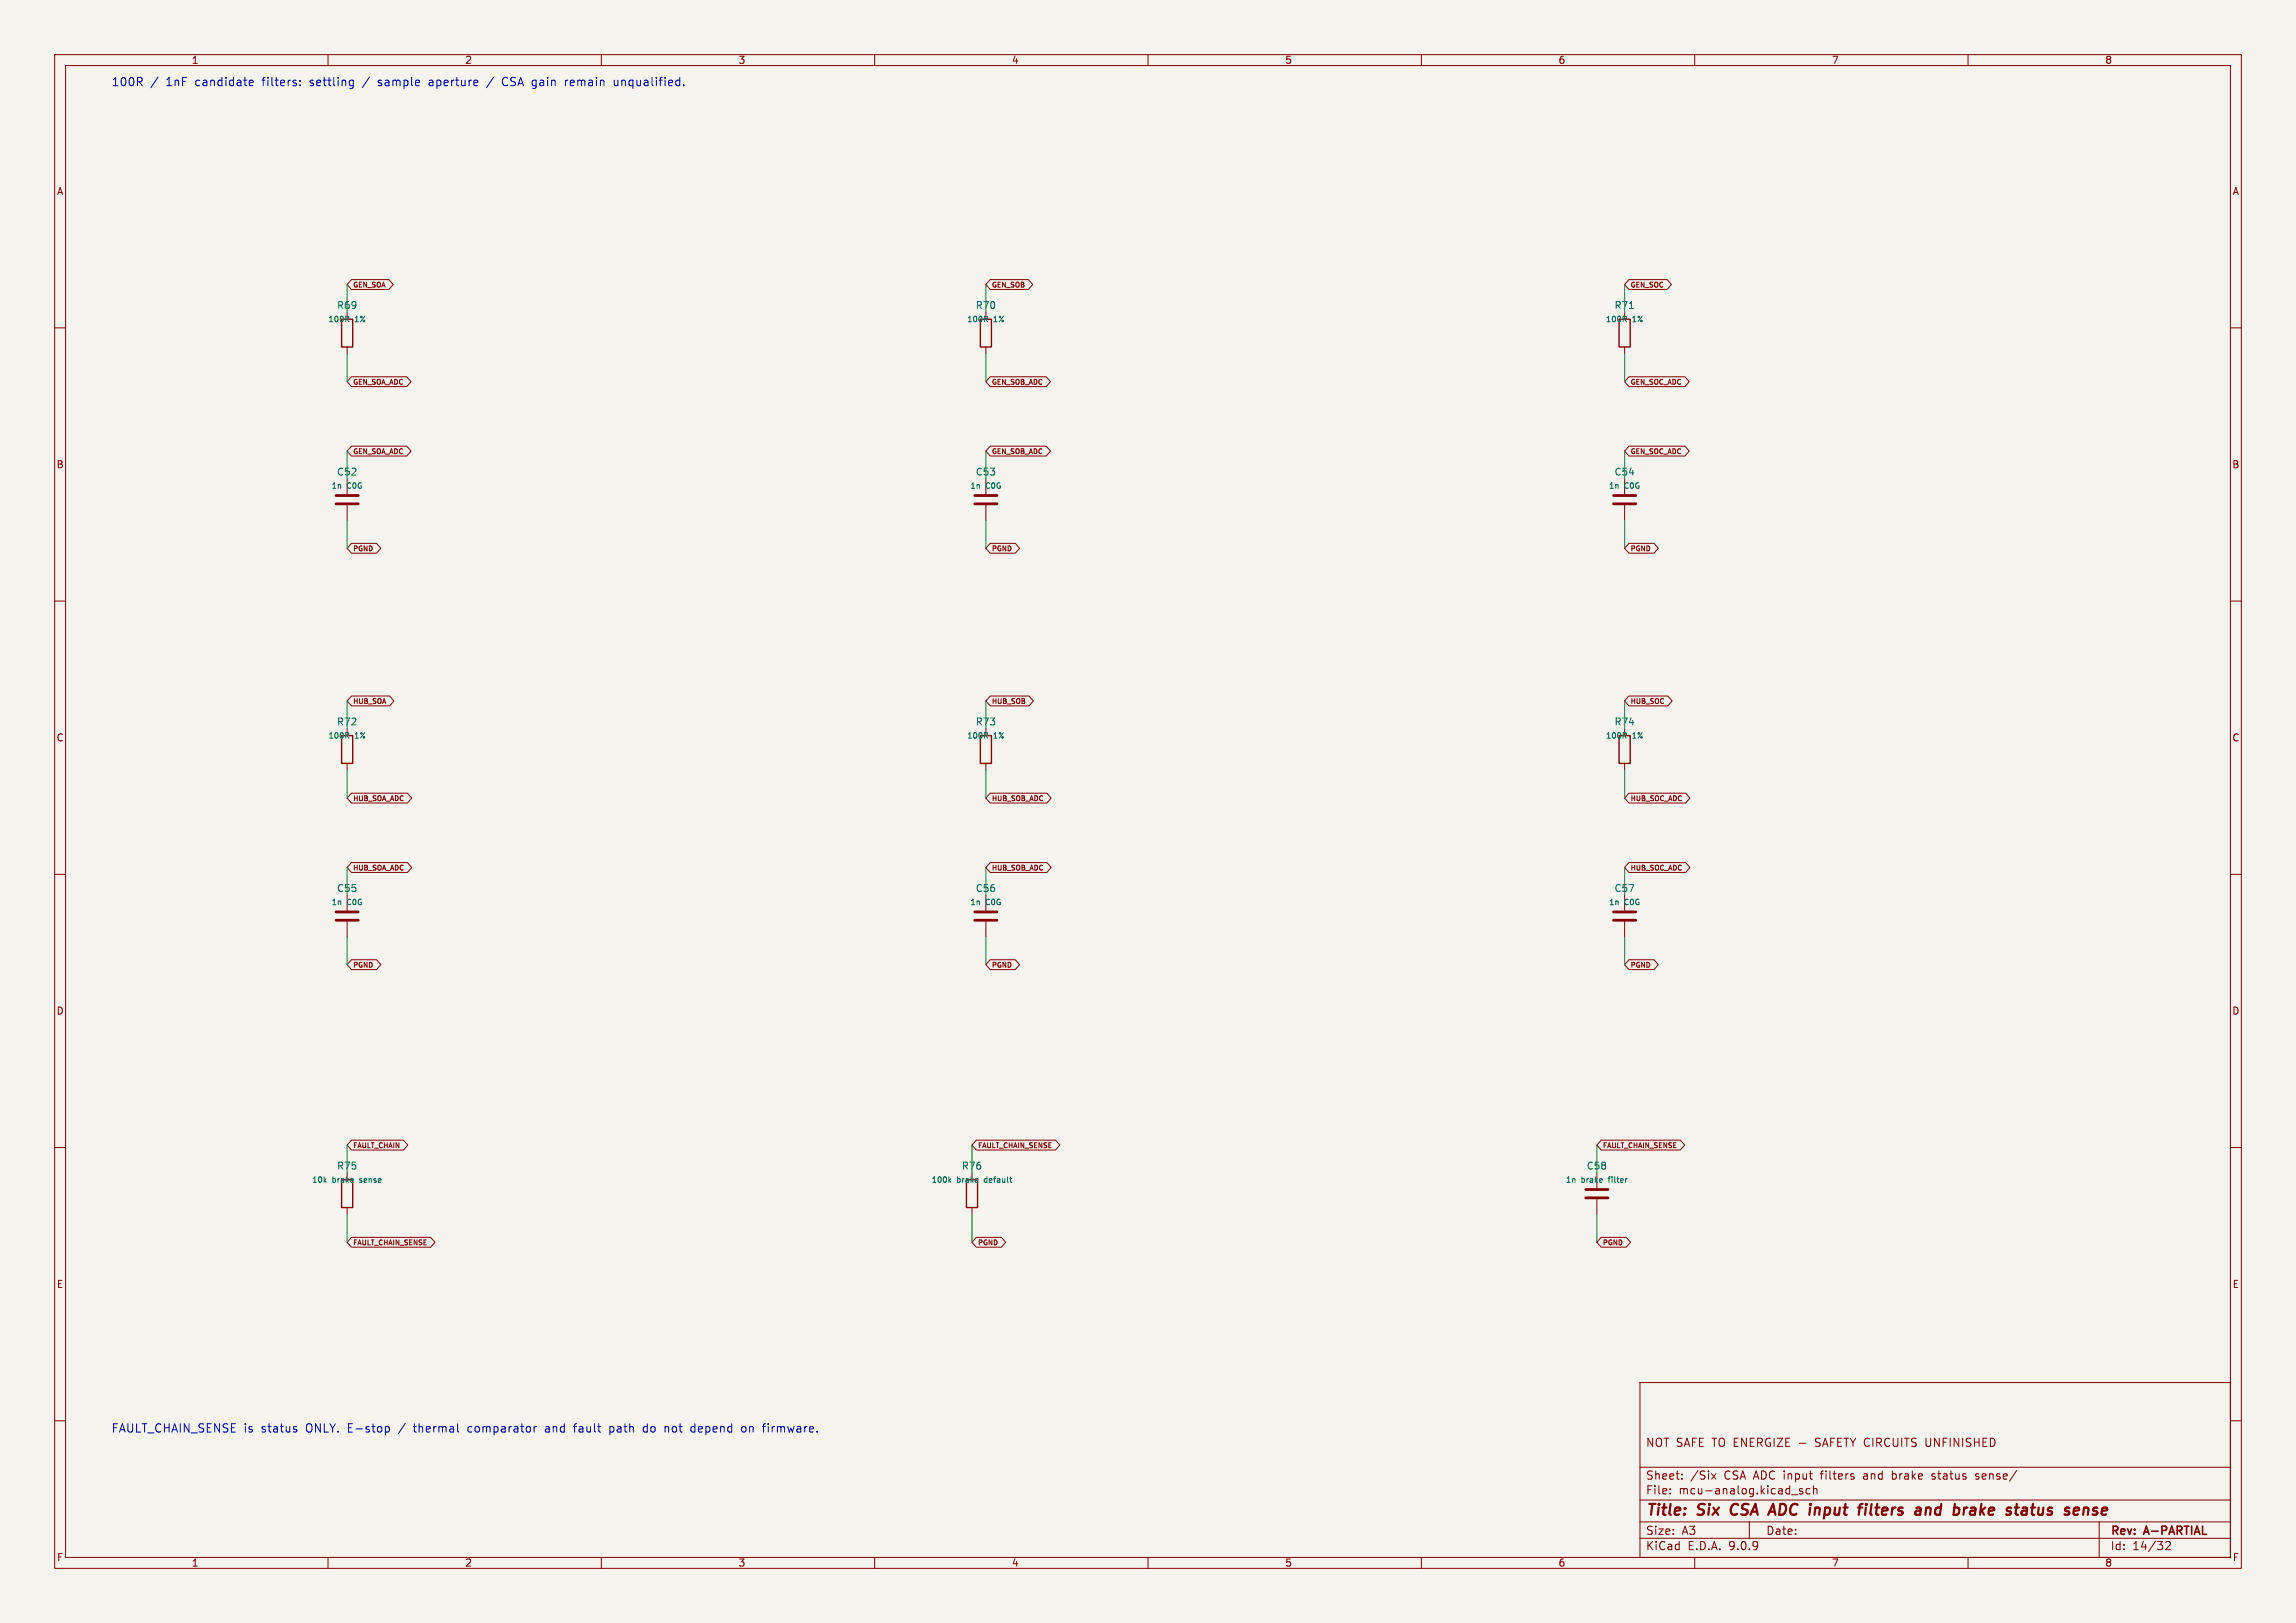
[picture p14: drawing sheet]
<svg xmlns="http://www.w3.org/2000/svg" width="420mm" height="297mm" viewBox="0 0 420 297" stroke-linecap="round" stroke-linejoin="round" font-family="sans-serif">
<defs><g id="words">
<g font-size="2.8" fill="#840000">
<text x="301" y="277.9">Title:</text>
<text x="310.6" y="277.9">Six</text>
<text x="317.4" y="277.9">CSA</text>
<text x="325.4" y="277.9">ADC input</text>
<text x="343.3" y="277.9">filters</text>
<text x="354.5" y="277.9">and</text>
<text x="362.2" y="277.9">brake</text>
<text x="372.7" y="277.9">status</text>
<text x="384.2" y="277.9">sense</text>
</g>
<g font-size="2.1" fill="#0000c2">
<text x="20.3" y="16">100R</text>
<text x="30.4" y="16">1nF</text>
<text x="35.9" y="16">candidate</text>
<text x="48.3" y="16">filters:</text>
<text x="57.1" y="16">settling</text>
<text x="67" y="16">/</text>
<text x="69.9" y="16">sample</text>
<text x="79.3" y="16">aperture</text>
<text x="93" y="16">CSA gain</text>
<text x="104.8" y="16">remain</text>
<text x="113.9" y="16">unqualified.</text>
<text x="20.3" y="262.4">FAULT_CHAIN_SENSE is</text>
<text x="47.8" y="262.4">status</text>
<text x="56.1" y="262.4">ONLY. E-stop</text>
<text x="73.3" y="262.4">/</text>
<text x="76.2" y="262.4">thermal</text>
<text x="86.3" y="262.4">comparator</text>
<text x="100.6" y="262.4">and</text>
<text x="106" y="262.4">fault</text>
<text x="112.6" y="262.4">path</text>
<text x="119" y="262.4">do</text>
<text x="123" y="262.4">not</text>
<text x="128" y="262.4">depend</text>
<text x="137.4" y="262.4">on</text>
<text x="141.5" y="262.4">firmware.</text>
</g>
<g font-size="2.1" fill="#840000">
<text x="301" y="265">NOT SAFE TO ENERGIZE -</text>
<text x="332.5" y="265">SAFETY CIRCUITS</text>
<text x="352.9" y="265">UNFINISHED</text>
<text x="301" y="273.7">File:</text>
<text x="301" y="271">Sheet:</text>
<text x="307.1" y="273.7">mcu-analog.kicad_sch</text>
<text x="309.2" y="271">/Six</text>
<text x="315.4" y="271">CSA ADC input</text>
<text x="333.5" y="271">filters</text>
<text x="341.4" y="271">and</text>
<text x="346.8" y="271">brake</text>
<text x="354.2" y="271">status</text>
<text x="362.4" y="271">sense/</text>
<text x="301" y="281.1">Size:</text>
<text x="307.6" y="281.1">A3</text>
<text x="323" y="281.1">Date:</text>
<text x="386" y="281.3">Rev:</text>
<text x="392.4" y="281.3">A-PARTIAL</text>
<text x="301" y="283.9">KiCad</text>
<text x="308.7" y="283.9">E.D.A.</text>
<text x="316.3" y="283.9">9.0.9</text>
<text x="386" y="283.9">Id:</text>
<text x="390.1" y="283.9">14/32</text>
</g>
<g font-size="1.8" fill="#840000">
<text x="35" y="11.9">1</text>
<text x="85" y="11.9">2</text>
<text x="135" y="11.9">3</text>
<text x="185" y="11.9">4</text>
<text x="235" y="11.9">5</text>
<text x="285" y="11.9">6</text>
<text x="335" y="11.9">7</text>
<text x="385" y="11.9">8</text>
<text x="10.3" y="35.9">A</text>
<text x="408.3" y="35.9">A</text>
<text x="10.3" y="85.9">B</text>
<text x="408.2" y="85.9">B</text>
<text x="10.3" y="135.9">C</text>
<text x="408.2" y="135.9">C</text>
<text x="10.3" y="185.9">D</text>
<text x="408.2" y="185.9">D</text>
<text x="10.3" y="235.9">E</text>
<text x="408.3" y="235.9">E</text>
<text x="10.3" y="285.9">F</text>
<text x="35" y="286.9">1</text>
<text x="85" y="286.9">2</text>
<text x="135" y="286.9">3</text>
<text x="185" y="286.9">4</text>
<text x="235" y="286.9">5</text>
<text x="285" y="286.9">6</text>
<text x="335" y="286.9">7</text>
<text x="385" y="286.9">8</text>
<text x="408.3" y="285.9">F</text>
</g>
<g font-size="1.8" fill="#006464">
<text x="61.6" y="56.7">R69</text>
<text x="178.4" y="56.7">R70</text>
<text x="295.2" y="56.7">R71</text>
<text x="61.6" y="87.2">C52</text>
<text x="178.4" y="87.2">C53</text>
<text x="295.2" y="87.2">C54</text>
<text x="61.6" y="132.9">R72</text>
<text x="178.4" y="132.9">R73</text>
<text x="295.2" y="132.9">R74</text>
<text x="61.6" y="163.4">C55</text>
<text x="178.4" y="163.4">C56</text>
<text x="295.2" y="163.4">C57</text>
<text x="61.6" y="214.2">R75</text>
<text x="175.9" y="214.2">R76</text>
<text x="290.2" y="214.2">C58</text>
</g>
<g font-size="1.4" fill="#006464">
<text x="60" y="59.2">100R</text>
<text x="64.9" y="59.2">1%</text>
<text x="176.8" y="59.2">100R</text>
<text x="181.7" y="59.2">1%</text>
<text x="293.6" y="59.2">100R</text>
<text x="298.6" y="59.2">1%</text>
<text x="60.5" y="89.6">1n</text>
<text x="63.5" y="89.6">C0G</text>
<text x="177.4" y="89.6">1n</text>
<text x="180.3" y="89.6">C0G</text>
<text x="294.2" y="89.6">1n</text>
<text x="297.1" y="89.6">C0G</text>
<text x="60" y="135.4">100R</text>
<text x="64.9" y="135.4">1%</text>
<text x="176.8" y="135.4">100R</text>
<text x="181.7" y="135.4">1%</text>
<text x="293.6" y="135.4">100R</text>
<text x="298.6" y="135.4">1%</text>
<text x="60.5" y="165.8">1n</text>
<text x="63.5" y="165.8">C0G</text>
<text x="177.4" y="165.8">1n</text>
<text x="180.3" y="165.8">C0G</text>
<text x="294.2" y="165.8">1n</text>
<text x="297.1" y="165.8">C0G</text>
<text x="57" y="216.6">10k</text>
<text x="60.8" y="216.6">brake</text>
<text x="66" y="216.6">sense</text>
<text x="170.3" y="216.6">100k</text>
<text x="175" y="216.6">brake</text>
<text x="180.2" y="216.6">default</text>
<text x="286.3" y="216.6">1n</text>
<text x="289.3" y="216.6">brake</text>
<text x="294.4" y="216.6">filter</text>
</g>
<g font-size="1.3" fill="#840000">
<text x="64.5" y="52.8">GEN_SOA</text>
<text x="181.4" y="52.8">GEN_SOB</text>
<text x="298.2" y="52.8">GEN_SOC</text>
<text x="64.5" y="70.6">GEN_SOA_ADC</text>
<text x="181.4" y="70.6">GEN_SOB_ADC</text>
<text x="298.2" y="70.6">GEN_SOC_ADC</text>
<text x="64.5" y="83.3">GEN_SOA_ADC</text>
<text x="181.4" y="83.3">GEN_SOB_ADC</text>
<text x="298.2" y="83.3">GEN_SOC_ADC</text>
<text x="64.5" y="101.1">PGND</text>
<text x="181.4" y="101.1">PGND</text>
<text x="298.2" y="101.1">PGND</text>
<text x="64.5" y="129">HUB_SOA</text>
<text x="181.4" y="129">HUB_SOB</text>
<text x="298.2" y="129">HUB_SOC</text>
<text x="64.5" y="146.8">HUB_SOA_ADC</text>
<text x="181.4" y="146.8">HUB_SOB_ADC</text>
<text x="298.2" y="146.8">HUB_SOC_ADC</text>
<text x="64.5" y="159.5">HUB_SOA_ADC</text>
<text x="181.4" y="159.5">HUB_SOB_ADC</text>
<text x="298.2" y="159.5">HUB_SOC_ADC</text>
<text x="64.5" y="177.3">PGND</text>
<text x="181.4" y="177.3">PGND</text>
<text x="298.2" y="177.3">PGND</text>
<text x="64.5" y="210.3">FAULT_CHAIN</text>
<text x="178.8" y="210.3">FAULT_CHAIN_SENSE</text>
<text x="293.1" y="210.3">FAULT_CHAIN_SENSE</text>
<text x="64.5" y="228.1">FAULT_CHAIN_SENSE</text>
<text x="178.8" y="228.1">PGND</text>
<text x="293.1" y="228.1">PGND</text>
</g>
</g></defs>
<path d="M0 0h420v297h-420z" fill="#f5f4ef" stroke="#f5f4ef" stroke-width=".18"/>
<g fill="none" stroke="#840000" stroke-width=".18">
<path d="M10 10h400v277h-400zM12 12h396v273h-396zM60 10v2M110 10v2M160 10v2M210 10v2M260 10v2M310 10v2M360 10v2M63.5 57.2v1.2M64.3 51.2h6.8l.8 .9-.8 .9h-6.8l-.8-.9zM180.3 57.2v1.2"/>
<path d="M181.1 51.2h7l.8 .9-.8 .9h-7l-.8-.9zM297.2 57.2v1.2M298 51.2h7l.7 .9-.7 .9h-7l-.8-.9zM10 60h2M63.5 63.5v1.3M64.3 68.9h10.1l.8 1-.8 .9h-10.1l-.8-.9zM180.3 63.5v1.3M181.1 68.9h10.3l.8 1-.8 .9h-10.3l-.8-.9zM297.2 63.5v1.3M298 68.9h10.2l.8 1-.8 .9h-10.2l-.8-.9zM408 60h2M63.5 87.6v2.8"/>
<path d="M63.5 92.5v2.8M64.3 99.4h4.6l.8 .9-.8 .9h-4.6l-.8-.9zM64.3 81.6h10.1l.8 1-.8 .9h-10.1l-.8-.9zM180.3 87.6v2.8M180.3 92.5v2.8M181.1 99.4h4.6l.8 .9-.8 .9h-4.6l-.8-.9zM181.1 81.6h10.3l.8 1-.8 .9h-10.3l-.8-.9zM297.2 87.6v2.8M297.2 92.5v2.8M298 81.6h10.2l.8 1-.8 .9h-10.2l-.8-.9zM298 99.4h4.6l.7 .9-.7 .9h-4.6l-.8-.9zM10 110h2"/>
<path d="M408 110h2M63.5 133.4v1.2M63.5 139.7v1.3M64.3 127.4h7l.8 .9-.8 .9h-7l-.8-.9zM180.3 133.4v1.2M180.3 139.7v1.3M181.1 127.4h7.1l.8 .9-.8 .9h-7.1l-.8-.9zM297.2 133.4v1.2M297.2 139.7v1.3M298 127.4h7.1l.8 .9-.8 .9h-7.1l-.8-.9zM10 160h2M64.3 145.1h10.2l.8 1-.8 .9h-10.2l-.8-.9z"/>
<path d="M64.3 157.8h10.2l.8 1-.8 .9h-10.2l-.8-.9zM181.1 157.8h10.4l.8 1-.8 .9h-10.4l-.8-.9zM181.1 145.1h10.4l.8 1-.8 .9h-10.4l-.8-.9zM298 145.1h10.3l.8 1-.8 .9h-10.3l-.8-.9zM298 157.8h10.3l.8 1-.8 .9h-10.3l-.8-.9zM408 160h2M63.5 163.8v2.8M63.5 168.7v2.8M64.3 175.6h4.6l.8 .9-.8 .9h-4.6l-.8-.9zM180.3 163.8v2.8M180.3 168.7v2.8M181.1 175.6h4.6l.8 .9-.8 .9h-4.6l-.8-.9z"/>
<path d="M297.2 163.8v2.8M297.2 168.7v2.8M298 175.6h4.6l.7 .9-.7 .9h-4.6l-.8-.9zM10 210h2M63.5 214.6v1.3M64.3 208.6h9.5l.8 1-.8 .9h-9.5l-.8-.9zM177.8 214.6v1.3M178.6 208.6h14.5l.8 1-.8 .9h-14.5l-.8-.9zM292.1 214.6v2.8M292.1 219.5v2.7M292.9 208.6h14.5l.8 1-.8 .9h-14.5l-.8-.9zM408 210h2"/>
<path d="M63.5 221v1.2M64.3 226.4h14.5l.8 .9-.8 .9h-14.5l-.8-.9zM177.8 221v1.2M178.6 226.4h4.6l.8 .9-.8 .9h-4.6l-.8-.9zM292.9 226.4h4.6l.8 .9-.8 .9h-4.6l-.8-.9zM300 253h108v32h-108zM10 260h2M300 278.5h108M300 274.5h108M300 268.5h108M305.5 273.2v.2M305.5 272.5v.1"/>
<path d="M307.7 270.5v.2M307.7 269.8v.1M313.1 269.7l.8 1M313.9 269.7l-.8 1M320 278.5v3M327.7 273.5h1.2M329.7 272.5l-.3-.1-.2 .2v.2l.5 .2v.3h-.5M331.1 272.5l-.4-.1-.3 .3v.4l.1 .2h.6M331.7 272.5l.2-.1 .4 .1 .1 .9M331.7 271.9v1.5M339.1 270.3v.3M346.2 269.2v1.5"/>
<path d="M346.2 270.6l.1 .1M346.3 269.7l-.1 .1M352.3 263.2v1.2l.1 .2M353.4 270.6l.4 .1M353.6 269.7l-.2 .2 .2 .3M361.4 270.6l.4 .1M361.8 269.7l-.4 .1v.1v.2l.4 .1M384 278.5v6.5M408 260h2M60 285v2M110 285v2M160 285v2"/>
<path d="M210 285v2M260 285v2M300 281.5h108M310 285v2M360 285v2M396.2 282.2l.5-.1 .2 .1 .1 .3-.9 1.1h.9"/>
</g>
<g fill="none" stroke="#840000" stroke-width=".4">
<path d="M316.9 275.5a1.27 1.27 0 0 0 0 1.6M323.4 277.2l.9-2 .5 2M323.7 276.6h.9M341.4 275.2l.1 .1-.1 .1M342.3 275.2l-.2 1.7 .3 .3M352.3 276.1a.49 .49 0 0 1 .9 .1l-.2 1M352.4 275.9l-.2 1.3M360.5 276l.2-.1 .6 .1-.1 1.2M361.3 277.1l-.7 .1M361.3 276.3l-.8 .2M370.5 275.9l.3 .3-.1 1M370.8 276.3l-.2 .1"/>
<path d="M371.5 275.9h.8M371.9 275.2l-.2 1.7v.2l.4 .1M382 276l-.1 1.2M382.8 277.1l.2 .1 .5-.1M383.5 275.9l-.5 .1-.1 .3 .2 .2h.3"/>
</g>
<g fill="none" stroke="#840000" stroke-width=".51">
<path d="M61.5 90.7h4M61.5 92.2h4M178.3 90.7h4.1M178.3 92.2h4.1M295.1 90.7h4.1M295.1 92.2h4.1M61.5 166.9h4M61.5 168.4h4M178.3 166.9h4.1M178.3 168.4h4.1M295.1 166.9h4.1M295.1 168.4h4.1"/>
<path d="M290.1 217.7h4M290.1 219.2h4"/>
</g>
<path d="M62.5 58.4h2v5.1h-2zM179.3 58.4h2.1v5.1h-2.1zM296.2 58.4h2v5.1h-2zM62.5 134.6h2v5.1h-2zM179.3 134.6h2.1v5.1h-2.1zM296.2 134.6h2v5.1h-2zM62.5 215.9h2v5.1h-2zM176.8 215.9h2v5.1h-2z" fill="none" stroke="#840000" stroke-width=".25"/>
<g fill="none" stroke="#006464" stroke-width=".18">
<path d="M63.5 58.4l.3 .5M63.8 58v.3M180.3 58.4l.4 .5M180.6 58v.3M297.2 58.4l.3 .5M297.4 58v.3M298.1 56.5h.7M63.5 134.6l.3 .5M63.8 134.2v.3M180.3 134.6l.4 .5M180.6 134.2v.3M297.2 134.6l.3 .5"/>
<path d="M297.4 134.2v.3M173.7 216l.3 .4M174 215.7l-.4 .4M184.7 215.7h.4M184.9 216.3l.2 .1M297.5 215.7h.1"/>
</g>
<g fill="none" stroke="#009600" stroke-width=".18">
<path d="M63.5 52.1v5.1M180.3 52.1v5.1M297.2 52.1v5.1M63.5 64.8v5.1M180.3 64.8v5.1M297.2 64.8v5.1M63.5 82.6v5M63.5 95.3v5M180.3 82.6v5M180.3 95.3v5M297.2 82.6v5M297.2 95.3v5"/>
<path d="M63.5 128.3v5.1M180.3 128.3v5.1M297.2 128.3v5.1M63.5 141v5.1M63.5 158.8v5M180.3 141v5.1M180.3 158.8v5M297.2 141v5.1M297.2 158.8v5M63.5 171.5v5M180.3 171.5v5M297.2 171.5v5"/>
<path d="M63.5 209.6v5M177.8 209.6v5M292.1 209.6v5M63.5 222.2v5.1M177.8 222.2v5.1M292.1 222.2v5.1"/>
</g>
<g fill="none" stroke="#0000c2" stroke-width=".18">
<path d="M28.9 14.1l-1.3 1.9M45.7 15.6h.6M45.7 14.7h.4l.2 .3-.7 .2M54.9 15.5v.2M54.9 14.7v.2M64.2 14.7h.4M64.6 15.6l-.4 .1M64.6 14.7v1.2l-.3 .3M69.2 15.6l.1 .1M69.3 14.7v.4M78.7 14.7h-.1M78.7 15.1a.3 .3 0 0 0-.2 .3 .3 .3 0 0 0 .2 .3"/>
<path d="M90.3 14.1l-1.3 1.9M92.4 14.2a.82 .82 0 0 0-.5 .7 .82 .82 0 0 0 .5 .8M103.4 14.7v1M103.9 14.7h-.3l-.2 .3M112.4 14.7v.9l.4 .1 .2-.2M113 14.7v1M54.1 261.6l.2 .2-.2 .3M54.1 261.1h.1M70.6 261.1h.5l.1 .2-.1 .6-.5 .2M85.7 261.2v.7M98.1 261.1h-.2l-.2 .2M100 261.1h-.2"/>
<path d="M100 261.5a.3 .3 0 0 0-.3 .3 .3 .3 0 0 0 .3 .3M104.9 261.1h.6M105.3 260.5l-.2 .3v1.3M111.6 261.1h.6M111.6 262h.6M111.6 261.1v1.5M118.4 261.1h-.4l-.3 .2v.5l.1 .2h.6M121.9 261.1h.2l.2 .2v.8M126.7 261.1h.4M127.1 262l-.4 .1M127.1 260.5v1.6M135.7 261.3l.3-.2h.3l.2 .2v.5l-.2 .2-.3 .1-.3-.3"/>
<path d="M140.5 260.5v.2M140.5 261.1v1"/>
</g>
<use href="#words"/>
</svg>
